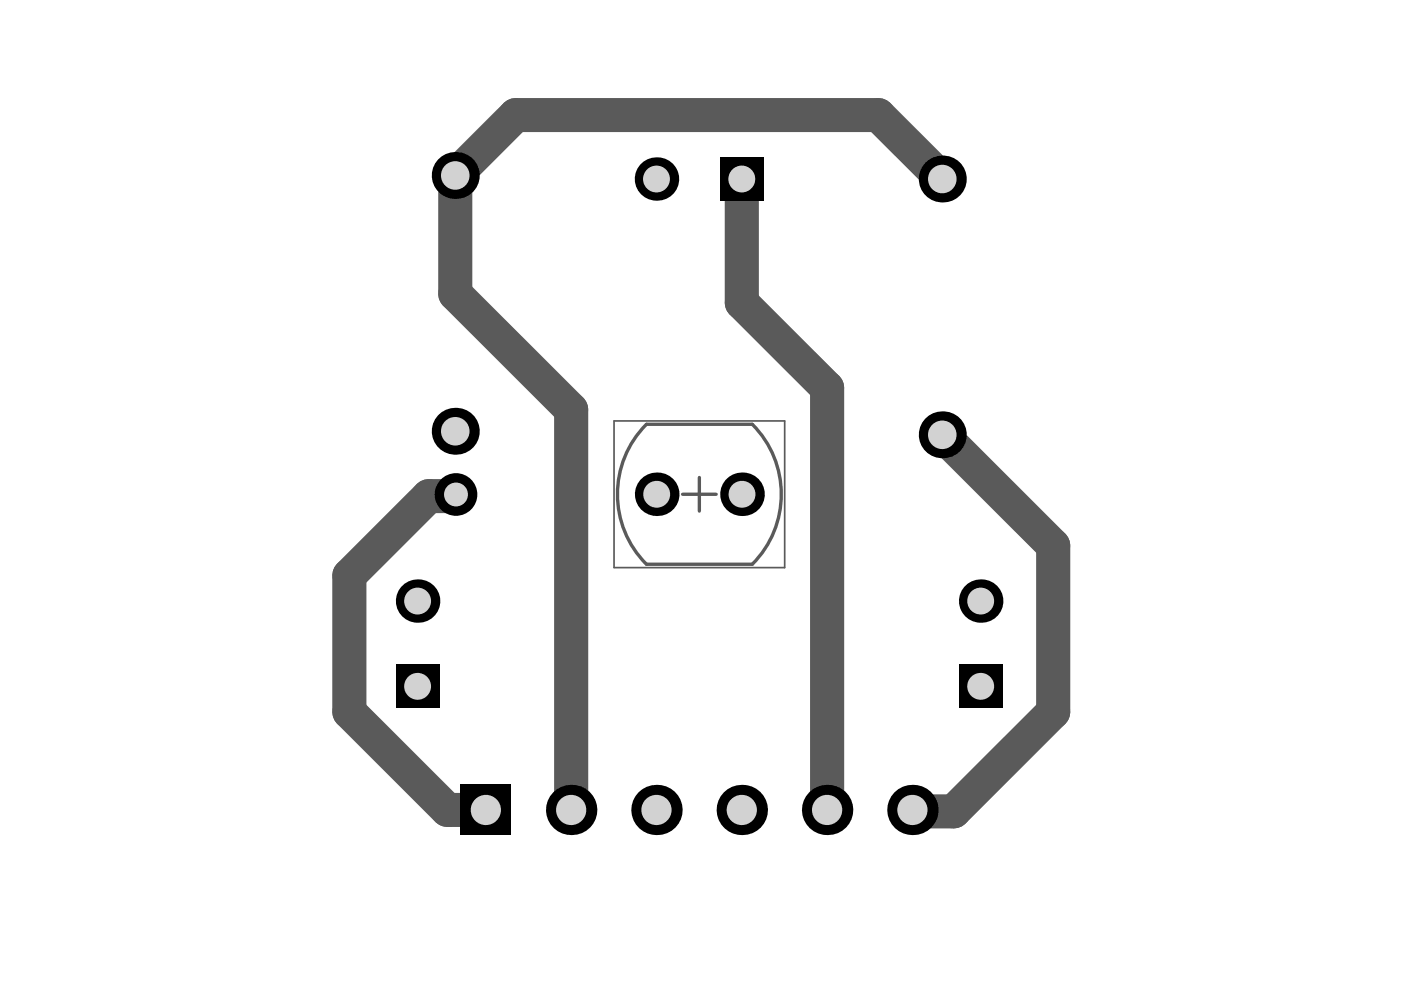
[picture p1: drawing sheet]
<svg xmlns="http://www.w3.org/2000/svg" width="297mm" height="210mm" viewBox="0 0 297 210" stroke-linecap="round" stroke-linejoin="round" font-family="sans-serif">
<path d="M137.1 90h22.4a21 21 0 0 1 0 29.6h-22.4a21 21 0 0 1 0-29.6zM144.7 104.8h7.1M148.3 101.2v7.2" fill="none" stroke="#5a5a5a" stroke-width=".71"/>
<path d="M130.2 89.2h36.2v31.1h-36.2z" fill="none" stroke="#5a5a5a" stroke-width=".36"/>
<path d="M157.3 38v26.2l18.1 18v89.5M199 38h.8l-13.6-13.6h-76.9l-12.8 12.8v25.1l24.6 24.6v84.8M96.5 91.4v.8M199.8 92.2l23.5 23.5v35.2l-21.1 21.1h-8.4l-.3-.3M96.7 104.8l-.4 .4h-5.4l-16.8 16.8v28.9l20.8 20.8h8.1M139.2 104.8h.1M139.7 171.2l-.5 .5M156.6 171.1l.7 .6" fill="none" stroke="#5a5a5a" stroke-width="7.2"/>
<circle cx="96.7" cy="104.8" r="4.5" fill="#000"/>
<circle cx="96.7" cy="104.8" r="2.53" fill="#d2d2d2"/>
<circle cx="207.9" cy="127.4" r="4.6" fill="#000"/>
<circle cx="207.9" cy="127.4" r="2.85" fill="#d2d2d2"/>
<path d="M203.3 140.9h9.3v9.2h-9.3z" fill-rule="evenodd" fill="#000"/>
<circle cx="207.9" cy="145.5" r="2.85" fill="#d2d2d2"/>
<circle cx="199.8" cy="38" r="5" fill="#000"/>
<circle cx="199.8" cy="38" r="3" fill="#d2d2d2"/>
<circle cx="199.8" cy="92.2" r="5" fill="#000"/>
<circle cx="199.8" cy="92.2" r="3" fill="#d2d2d2"/>
<circle cx="193.5" cy="171.7" r="5.3" fill="#000"/>
<circle cx="193.5" cy="171.7" r="3.2" fill="#d2d2d2"/>
<circle cx="175.4" cy="171.7" r="5.3" fill="#000"/>
<circle cx="175.4" cy="171.7" r="3.2" fill="#d2d2d2"/>
<circle cx="157.3" cy="104.8" r="4.6" fill="#000"/>
<circle cx="157.3" cy="104.8" r="2.85" fill="#d2d2d2"/>
<path d="M152.6 33.3h9.3v9.3h-9.3z" fill-rule="evenodd" fill="#000"/>
<circle cx="157.3" cy="38" r="2.85" fill="#d2d2d2"/>
<circle cx="157.3" cy="171.7" r="5.3" fill="#000"/>
<circle cx="157.3" cy="171.7" r="3.2" fill="#d2d2d2"/>
<circle cx="139.2" cy="104.8" r="4.6" fill="#000"/>
<circle cx="139.2" cy="104.8" r="2.85" fill="#d2d2d2"/>
<circle cx="139.2" cy="38" r="4.6" fill="#000"/>
<circle cx="139.2" cy="38" r="2.85" fill="#d2d2d2"/>
<circle cx="139.2" cy="171.7" r="5.3" fill="#000"/>
<circle cx="139.2" cy="171.7" r="3.2" fill="#d2d2d2"/>
<circle cx="121.1" cy="171.7" r="5.3" fill="#000"/>
<circle cx="121.1" cy="171.7" r="3.2" fill="#d2d2d2"/>
<path d="M97.7 166.4h10.7v10.7h-10.7z" fill-rule="evenodd" fill="#000"/>
<circle cx="103" cy="171.7" r="3.2" fill="#d2d2d2"/>
<circle cx="96.5" cy="37.2" r="5" fill="#000"/>
<circle cx="96.5" cy="37.2" r="3" fill="#d2d2d2"/>
<circle cx="96.5" cy="91.4" r="5" fill="#000"/>
<circle cx="96.5" cy="91.4" r="3" fill="#d2d2d2"/>
<circle cx="88.5" cy="127.4" r="4.6" fill="#000"/>
<circle cx="88.5" cy="127.4" r="2.85" fill="#d2d2d2"/>
<path d="M83.9 140.9h9.3v9.2h-9.3z" fill-rule="evenodd" fill="#000"/>
<circle cx="88.5" cy="145.5" r="2.85" fill="#d2d2d2"/>
</svg>
